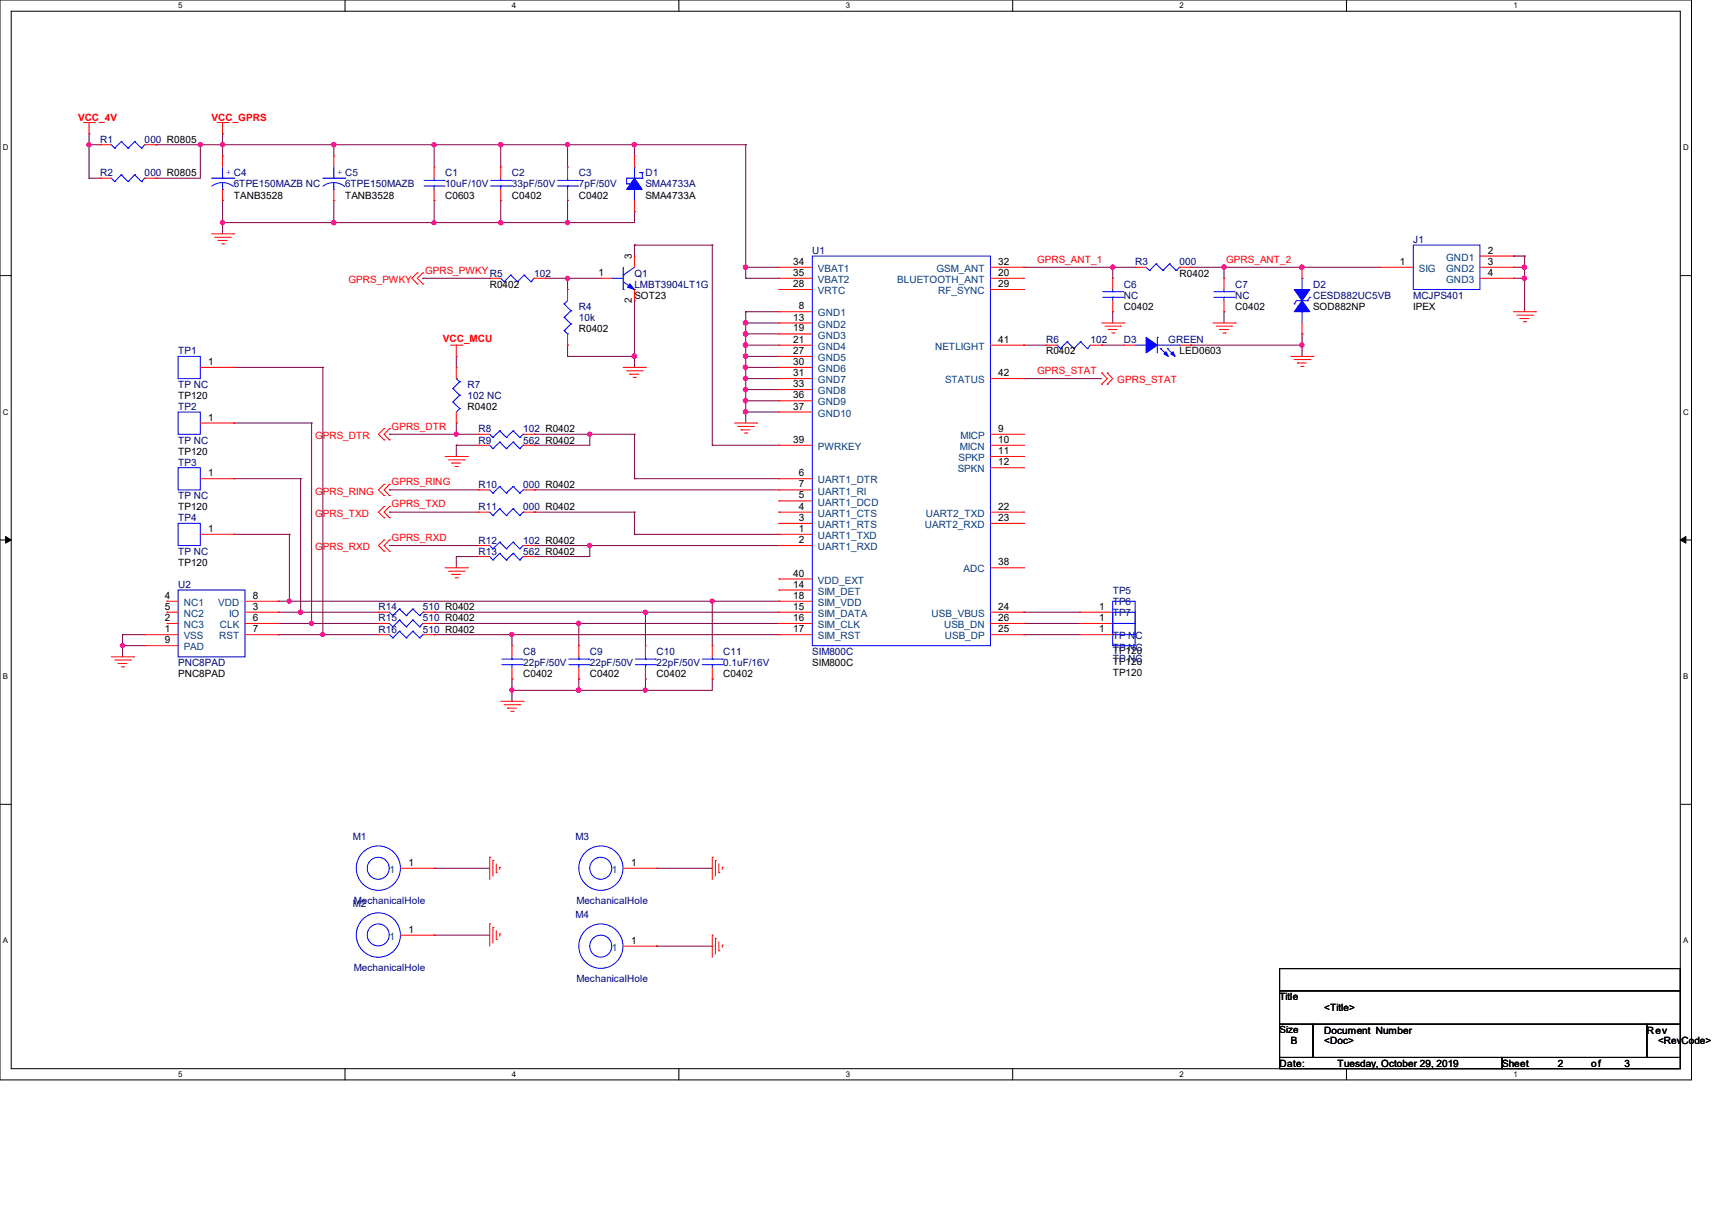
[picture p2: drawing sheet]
<svg xmlns="http://www.w3.org/2000/svg" width="297mm" height="210mm" viewBox="0 0 297 210" stroke-linecap="round" stroke-linejoin="round" font-family="sans-serif">
<defs><g id="words">
<g font-size="1.7" fill="#f00">
<text x="13.5" y="20.9">VCC_4V</text>
<text x="36.7" y="20.9">VCC_GPRS</text>
<text x="73.7" y="47.5">GPRS_PWKY</text>
<text x="179.9" y="45.5">GPRS_ANT_1</text>
<text x="212.7" y="45.5">GPRS_ANT_2</text>
<text x="60.5" y="49.1">GPRS_PWKY</text>
<text x="76.8" y="59.4">VCC_MCU</text>
<text x="179.9" y="64.9">GPRS_STAT</text>
<text x="193.8" y="66.5">GPRS_STAT</text>
<text x="54.7" y="76.2">GPRS_DTR</text>
<text x="67.9" y="74.5">GPRS_DTR</text>
<text x="54.7" y="89.7">GPRS_TXD</text>
<text x="54.7" y="85.8">GPRS_RING</text>
<text x="67.9" y="88">GPRS_TXD</text>
<text x="67.9" y="84.2">GPRS_RING</text>
<text x="54.7" y="95.5">GPRS_RXD</text>
<text x="67.9" y="93.8">GPRS_RXD</text>
</g>
<g font-size="1.7" fill="#000080">
<text x="17.4" y="24.8">R1</text>
<text x="25.1" y="24.8">000 R0805</text>
<text x="17.4" y="30.6">R2</text>
<text x="25.1" y="30.6">000 R0805</text>
<text x="40.6" y="32.5">6TPE150MAZB NC</text>
<text x="59.9" y="32.5">6TPE150MAZB</text>
<text x="77.2" y="30.6">C1</text>
<text x="77.2" y="32.5">10uF/10V</text>
<text x="88.8" y="30.6">C2</text>
<text x="88.8" y="32.5">33pF/50V</text>
<text x="100.4" y="30.6">C3</text>
<text x="100.4" y="32.5">7pF/50V</text>
<text x="112" y="30.6">D1</text>
<text x="112" y="32.5">SMA4733A</text>
<text x="85" y="48">R5</text>
<text x="92.7" y="48">102</text>
<text x="110.1" y="48">Q1</text>
<text x="140.9" y="44.1">U1</text>
<text x="196.9" y="46">R3</text>
<text x="204.6" y="46">000</text>
<text x="245.2" y="42.2">J1</text>
<text x="100.4" y="53.8">R4</text>
<text x="110.1" y="49.9">LMBT3904LT1G</text>
<text x="195" y="49.9">C6</text>
<text x="195" y="51.8">NC</text>
<text x="214.3" y="49.9">C7</text>
<text x="214.3" y="51.8">NC</text>
<text x="227.8" y="49.9">D2</text>
<text x="227.8" y="51.8">CESD882UC5VB</text>
<text x="245.2" y="51.8">MCJPS401</text>
<text x="100.4" y="55.7">10k</text>
<text x="181.5" y="59.5">R6</text>
<text x="189.2" y="59.5">102</text>
<text x="195" y="59.5">D3</text>
<text x="202.7" y="59.5">GREEN</text>
<text x="30.9" y="61.5">TP1</text>
<text x="30.9" y="71.1">TP2</text>
<text x="30.9" y="67.3">TP NC</text>
<text x="81.1" y="67.3">R7</text>
<text x="81.1" y="69.2">102 NC</text>
<text x="30.9" y="76.9">TP NC</text>
<text x="83" y="76.9">R9</text>
<text x="83" y="75">R8</text>
<text x="90.8" y="76.9">562 R0402</text>
<text x="90.8" y="75">102 R0402</text>
<text x="30.9" y="80.8">TP3</text>
<text x="30.9" y="86.6">TP NC</text>
<text x="83" y="84.6">R10</text>
<text x="83" y="88.5">R11</text>
<text x="90.8" y="84.6">000 R0402</text>
<text x="90.8" y="88.5">000 R0402</text>
<text x="30.9" y="90.4">TP4</text>
<text x="83" y="94.3">R12</text>
<text x="90.8" y="94.3">102 R0402</text>
<text x="30.9" y="96.2">TP NC</text>
<text x="83" y="96.2">R13</text>
<text x="90.8" y="96.2">562 R0402</text>
<text x="30.9" y="102">U2</text>
<text x="65.7" y="105.9">R14</text>
<text x="65.7" y="107.8">R15</text>
<text x="73.4" y="105.9">510 R0402</text>
<text x="73.4" y="107.8">510 R0402</text>
<text x="193" y="103">TP5</text>
<text x="193" y="104.9">TP6</text>
<text x="193" y="106.8">TP7</text>
<text x="65.7" y="109.7">R16</text>
<text x="73.4" y="109.7">510 R0402</text>
<text x="90.8" y="113.6">C8</text>
<text x="102.3" y="113.6">C9</text>
<text x="113.9" y="113.6">C10</text>
<text x="125.5" y="113.6">C11</text>
<text x="140.9" y="113.6">SIM800C</text>
<text x="193" y="110.9">TP NC</text>
<text x="193" y="112.8">TP NC</text>
<text x="30.9" y="115.5">PNC8PAD</text>
<text x="90.8" y="115.5">22pF/50V</text>
<text x="102.3" y="115.5">22pF/50V</text>
<text x="113.9" y="115.5">22pF/50V</text>
<text x="125.5" y="115.5">0.1uF/16V</text>
<text x="193" y="114.8">TP NC</text>
<text x="61.2" y="145.6">M1</text>
<text x="99.8" y="145.6">M3</text>
<text x="61.2" y="157.2">M2</text>
<text x="61.4" y="156.8">MechanicalHole</text>
<text x="99.8" y="159.1">M4</text>
<text x="100" y="156.8">MechanicalHole</text>
<text x="61.4" y="168.4">MechanicalHole</text>
<text x="100" y="170.3">MechanicalHole</text>
</g>
<g font-size="1.7">
<text x="40.6" y="34.5">TANB3528</text>
<text x="59.9" y="34.5">TANB3528</text>
<text x="77.2" y="34.5">C0603</text>
<text x="88.8" y="34.5">C0402</text>
<text x="100.4" y="34.5">C0402</text>
<text x="112" y="34.5">SMA4733A</text>
<text x="103.8" y="47.8">1</text>
<text x="109.6" y="45" transform="rotate(-90 109.6 45)">3</text>
<text x="137.6" y="45.9">34</text>
<text x="137.6" y="47.8">35</text>
<text x="173.2" y="45.9">32</text>
<text x="173.2" y="47.8">20</text>
<text x="204.6" y="48">R0402</text>
<text x="242.9" y="45.9">1</text>
<text x="258.1" y="44">2</text>
<text x="258.1" y="45.9">3</text>
<text x="258.1" y="47.8">4</text>
<text x="85" y="49.9">R0402</text>
<text x="109.6" y="52.5" transform="rotate(-90 109.6 52.5)">2</text>
<text x="110.1" y="51.8">SOT23</text>
<text x="137.6" y="49.8">28</text>
<text x="138.6" y="53.6">8</text>
<text x="173.2" y="49.8">29</text>
<text x="195" y="53.8">C0402</text>
<text x="214.3" y="53.8">C0402</text>
<text x="227.8" y="53.8">SOD882NP</text>
<text x="245.2" y="53.8">IPEX</text>
<text x="100.4" y="57.6">R0402</text>
<text x="137.6" y="55.6">13</text>
<text x="137.6" y="59.4">21</text>
<text x="137.6" y="57.5">19</text>
<text x="173.2" y="59.4">41</text>
<text x="36.1" y="63.3">1</text>
<text x="137.6" y="61.4">27</text>
<text x="137.6" y="63.3">30</text>
<text x="137.6" y="65.2">31</text>
<text x="173.2" y="65.2">42</text>
<text x="181.5" y="61.5">R0402</text>
<text x="204.6" y="61.5">LED0603</text>
<text x="30.9" y="69.2">TP120</text>
<text x="81.1" y="71.1">R0402</text>
<text x="137.6" y="67.1">33</text>
<text x="137.6" y="69.1">36</text>
<text x="137.6" y="71">37</text>
<text x="36.1" y="72.9">1</text>
<text x="137.6" y="76.8">39</text>
<text x="173.2" y="74.9">9</text>
<text x="173.2" y="76.8">10</text>
<text x="30.9" y="78.8">TP120</text>
<text x="36.1" y="82.6">1</text>
<text x="138.6" y="82.6">6</text>
<text x="173.2" y="78.7">11</text>
<text x="173.2" y="80.7">12</text>
<text x="30.9" y="88.5">TP120</text>
<text x="138.6" y="84.5">7</text>
<text x="138.6" y="86.4">5</text>
<text x="138.6" y="88.4">4</text>
<text x="173.2" y="88.4">22</text>
<text x="36.1" y="92.2">1</text>
<text x="138.6" y="92.2">1</text>
<text x="138.6" y="90.3">3</text>
<text x="138.6" y="94.2">2</text>
<text x="173.2" y="90.3">23</text>
<text x="30.9" y="98.1">TP120</text>
<text x="137.6" y="100">40</text>
<text x="137.6" y="101.9">14</text>
<text x="173.2" y="98">38</text>
<text x="28.6" y="107.7">2</text>
<text x="28.6" y="103.8">4</text>
<text x="28.6" y="105.7">5</text>
<text x="43.9" y="105.7">3</text>
<text x="43.9" y="107.7">6</text>
<text x="43.9" y="103.8">8</text>
<text x="137.6" y="103.8">18</text>
<text x="137.6" y="105.7">15</text>
<text x="137.6" y="107.7">16</text>
<text x="173.2" y="105.7">24</text>
<text x="173.2" y="107.7">26</text>
<text x="190.7" y="105.7">1</text>
<text x="190.7" y="107.7">1</text>
<text x="28.6" y="109.6">1</text>
<text x="28.6" y="111.5">9</text>
<text x="43.9" y="109.6">7</text>
<text x="137.6" y="109.6">17</text>
<text x="173.2" y="109.6">25</text>
<text x="190.7" y="109.6">1</text>
<text x="193" y="113.4">TP120</text>
<text x="30.9" y="117.4">PNC8PAD</text>
<text x="90.8" y="117.4">C0402</text>
<text x="102.3" y="117.4">C0402</text>
<text x="113.9" y="117.4">C0402</text>
<text x="125.5" y="117.4">C0402</text>
<text x="140.9" y="115.5">SIM800C</text>
<text x="193" y="115.3">TP120</text>
<text x="193" y="117.3">TP120</text>
<text x="70.9" y="150.2">1</text>
<text x="109.5" y="150.2">1</text>
<text x="70.9" y="161.8">1</text>
<text x="109.5" y="163.7">1</text>
<text x="222" y="173.4">Title</text>
<text x="222" y="179.2">Size</text>
<text x="229.7" y="175.3">&lt;Title&gt;</text>
<text x="229.7" y="179.2">Document Number</text>
<text x="285.7" y="179.2">Rev</text>
<text x="222" y="185">Date:</text>
<text x="223.9" y="181.1">B</text>
<text x="229.7" y="181.1">&lt;Doc&gt;</text>
<text x="232.1" y="185">Tuesday, October 29, 2019</text>
<text x="260.6" y="185">Sheet</text>
<text x="270.2" y="185">2</text>
<text x="276.1" y="185">of</text>
<text x="281.8" y="185">3</text>
<text x="287.7" y="181.1">&lt;RevCode&gt;</text>
</g>
<g font-size="1.7" fill="#004080">
<text x="141.9" y="47.2">VBAT1</text>
<text x="162.5" y="47.2">GSM_ANT</text>
<text x="246.2" y="47.2">SIG</text>
<text x="250.9" y="45.2">GND1</text>
<text x="250.9" y="47.2">GND2</text>
<text x="141.9" y="49.1">VBAT2</text>
<text x="141.9" y="51">VRTC</text>
<text x="155.7" y="49.1">BLUETOOTH_ANT</text>
<text x="162.8" y="51">RF_SYNC</text>
<text x="250.9" y="49.1">GND3</text>
<text x="141.9" y="54.9">GND1</text>
<text x="141.9" y="56.8">GND2</text>
<text x="141.9" y="58.7">GND3</text>
<text x="141.9" y="60.7">GND4</text>
<text x="141.9" y="62.6">GND5</text>
<text x="141.9" y="64.5">GND6</text>
<text x="162.2" y="60.7">NETLIGHT</text>
<text x="141.9" y="66.5">GND7</text>
<text x="141.9" y="68.4">GND8</text>
<text x="141.9" y="70.3">GND9</text>
<text x="164" y="66.5">STATUS</text>
<text x="141.9" y="72.3">GND10</text>
<text x="166.6" y="76.1">MICP</text>
<text x="141.9" y="78">PWRKEY</text>
<text x="141.9" y="83.8">UART1_DTR</text>
<text x="166.2" y="81.9">SPKN</text>
<text x="166.3" y="80">SPKP</text>
<text x="166.5" y="78">MICN</text>
<text x="141.9" y="85.8">UART1_RI</text>
<text x="141.9" y="87.7">UART1_DCD</text>
<text x="141.9" y="89.6">UART1_CTS</text>
<text x="160.6" y="89.6">UART2_TXD</text>
<text x="141.9" y="93.5">UART1_TXD</text>
<text x="141.9" y="91.6">UART1_RTS</text>
<text x="141.9" y="95.4">UART1_RXD</text>
<text x="160.4" y="91.6">UART2_RXD</text>
<text x="141.9" y="101.2">VDD_EXT</text>
<text x="167.2" y="99.3">ADC</text>
<text x="31.9" y="105.1">NC1</text>
<text x="31.9" y="107">NC2</text>
<text x="37.8" y="105.1">VDD</text>
<text x="39.8" y="107">IO</text>
<text x="141.9" y="103.1">SIM_DET</text>
<text x="141.9" y="105.1">SIM_VDD</text>
<text x="141.9" y="107">SIM_DATA</text>
<text x="161.6" y="107">USB_VBUS</text>
<text x="31.9" y="110.9">VSS</text>
<text x="31.9" y="108.9">NC3</text>
<text x="31.9" y="112.8">PAD</text>
<text x="38" y="110.9">RST</text>
<text x="38.1" y="108.9">CLK</text>
<text x="141.9" y="108.9">SIM_CLK</text>
<text x="141.9" y="110.9">SIM_RST</text>
<text x="163.8" y="108.9">USB_DN</text>
<text x="163.9" y="110.9">USB_DP</text>
<text x="67.6" y="151.4">1</text>
<text x="106.2" y="151.4">1</text>
<text x="67.6" y="163">1</text>
<text x="106.2" y="164.9">1</text>
</g>
<g font-size="1.6" fill="#00f">
<text x="39.2" y="30.4">+ C4</text>
<text x="58.5" y="30.4">+ C5</text>
</g>
<g font-size="1.4">
<text x="30.9" y="1.4">5</text>
<text x="88.8" y="1.4">4</text>
<text x="146.7" y="1.4">3</text>
<text x="204.6" y="1.4">2</text>
<text x="262.6" y="1.4">1</text>
<text x=".5" y="26.1">D</text>
<text x="292" y="26.1">D</text>
<text x=".5" y="71.9">C</text>
<text x="292" y="71.9">C</text>
<text x=".5" y="117.8">B</text>
<text x="292" y="117.8">B</text>
<text x=".5" y="163.6">A</text>
<text x="292" y="163.6">A</text>
<text x="30.9" y="186.8">5</text>
<text x="88.8" y="186.8">4</text>
<text x="146.7" y="186.8">3</text>
<text x="204.6" y="186.8">2</text>
<text x="262.6" y="186.8">1</text>
</g>
</g></defs>
<path d="M0 0h293.5v187.3h-293.5zM1.9 1.9h289.6v183.4h-289.6z" fill="none" stroke="#000" stroke-width=".17"/>
<g fill="#fff">
<path d="M30.9 .2h.8v1.5h-.8z"/>
<path d="M30.9 185.5h.8v1.6h-.8z"/>
</g>
<path d="M59.9 0v1.9M59.9 185.3v2" fill="none" stroke="#000" stroke-width=".17"/>
<g fill="#fff">
<path d="M88.8 .2h.8v1.5h-.8z"/>
<path d="M88.8 185.5h.8v1.6h-.8z"/>
</g>
<path d="M117.8 0v1.9M117.8 185.3v2" fill="none" stroke="#000" stroke-width=".17"/>
<g fill="#fff">
<path d="M146.7 .2h.8v1.5h-.8z"/>
<path d="M146.7 185.5h.8v1.6h-.8z"/>
</g>
<path d="M175.7 0v1.9M175.7 185.3v2" fill="none" stroke="#000" stroke-width=".17"/>
<g fill="#fff">
<path d="M204.6 .2h.8v1.5h-.8z"/>
<path d="M204.6 185.5h.8v1.6h-.8z"/>
</g>
<path d="M233.6 0v1.9M233.6 185.3v2" fill="none" stroke="#000" stroke-width=".17"/>
<g fill="#fff">
<path d="M262.6 .2h.7v1.5h-.7z"/>
<path d="M262.6 185.5h.7v1.6h-.7z"/>
<path d="M.5 24.8h1v1.6h-1z"/>
<path d="M292 24.8h1v1.6h-1z"/>
<path d="M.5 70.7h1v1.5h-1z"/>
<path d="M292 70.7h1v1.5h-1z"/>
</g>
<path d="M0 47.8h1.9M291.5 47.8h2" fill="none" stroke="#000" stroke-width=".17"/>
<g fill="#fff">
<path d="M.5 116.5h.9v1.6h-.9z"/>
<path d="M292 116.5h.9v1.6h-.9z"/>
</g>
<path d="M0 93.6h1.9M291.5 93.6h2" fill="none" stroke="#000" stroke-width=".17"/>
<path d="M1 93l.9 .6-.9 .6zM291.5 93.6l1-.6v1.2z" fill="#000" stroke="#000" stroke-width=".17"/>
<g fill="#fff">
<path d="M.5 162.4h.9v1.5h-.9z"/>
<path d="M292 162.4h.9v1.5h-.9z"/>
</g>
<path d="M0 139.5h1.9M291.5 139.5h2M222 168h69.5v3.8h-69.5zM222 171.8h69.5v5.8h-69.5zM222 177.6h5.8v5.8h-5.8zM227.8 177.6h57.9v5.8h-57.9zM285.7 177.6h5.8v5.8h-5.8zM222 183.4h38.6v1.9h-38.6zM260.6 183.4h30.9v1.9h-30.9z" fill="none" stroke="#000" stroke-width=".17"/>
<g fill="none" stroke="#800040" stroke-width=".17">
<path d="M15.5 30.9h.1M15.5 23.2h.1M15.5 25.1h.1M15.5 25.1h1.9M15.5 30.9h1.9M15.5 23.2v7.7M27.1 30.9h.1M27.1 25.1h.1M27.1 25.1h102.3M34.8 25.1h.1M34.8 25.1v5.8h-7.7M38.6 38.6h.1"/>
<path d="M38.6 25.1h.1M38.6 34.8h.1M38.6 23.2h.1M38.6 23.2v3.9M38.6 34.8v5.8M57.9 34.8h.1M57.9 38.6h.1M57.9 25.1h.1M57.9 25.1v2M57.9 34.8v3.8M75.3 34.8h.1M75.3 25.1h.1"/>
<path d="M75.3 38.6h.1M75.3 25.1v3.9M75.3 34.8v3.8M86.9 25.1h.1M86.9 34.8h.1M86.9 38.6h.1M86.9 25.1v3.9M86.9 34.8v3.8M98.5 25.1h.1M98.5 34.8h.1M98.5 38.6h.1M98.5 25.1v3.9"/>
<path d="M98.5 34.8v3.8M110.1 36.7h.1M110.1 25.1h.1M110.1 36.7v1.9h-71.5M110.1 25.1v2M129.4 25.1h.1M129.4 25.1v23.2M73.4 48.3h.1M73.4 48.3h11.6M94.6 48.3h.1M94.6 48.3h9.7M98.5 59.9h.1"/>
<path d="M98.5 48.3h.1M98.5 48.3v1.9M98.5 59.9v1.9M110.1 42.5h.1M110.1 52.2h.1M110.1 42.5v1.9M110.1 52.2v11.5M110.1 42.5h13.5M123.6 42.5h.1M123.6 42.5v34.7M129.4 46.4h.1M129.4 48.3h.1"/>
<path d="M129.4 54.1h.1M129.4 56h.1M129.4 57.9h.1M129.4 59.9h.1M129.4 46.4h5.7M129.4 54.1v19.3M129.4 59.9h5.7M129.4 48.3h5.7M129.4 54.1h5.7M129.4 56h5.7M129.4 57.9h5.7M177.6 46.4h.1"/>
<path d="M177.6 59.9h.1M177.6 46.4h19.3M177.6 59.9h3.9M191.1 59.9h.1M191.1 59.9h3.9M193 46.4h.1M193 54.1h.1M193 46.4v1.9M193 54.1v1.9M206.6 59.9h.1M206.6 46.4h.1M206.6 46.4h32.8"/>
<path d="M206.6 59.9h19.3M212.3 46.4h.1M212.3 54.1h.1M212.3 46.4v1.9M212.3 54.1v1.9M225.9 59.9h.1M225.9 46.4h.1M225.9 57.9h.1M225.9 57.9v3.9M262.6 44.4h.1M262.6 48.3h.1M262.6 46.4h.1"/>
<path d="M262.6 46.4h1.9M262.6 48.3h1.9M262.6 44.4h1.9M264.5 44.4h.1M264.5 48.3h.1M264.5 46.4h.1M264.5 44.4v9.7M40.6 73.4h.1M40.6 63.7h.1M40.6 73.4h13.5M40.6 63.7h15.4M54.1 73.4h.1"/>
<path d="M54.1 73.4v34.7M56 63.7h.1M56 63.7v46.4M67.6 75.3h.1M67.6 75.3h15.4M79.2 75.3h.1M79.2 61.8h.1M79.2 77.2h.1M79.2 73.4h.1M79.2 61.8v1.9M79.2 73.4v1.9M79.2 77.2v2"/>
<path d="M79.2 77.2h3.8M92.7 77.2h.1M92.7 75.3h.1M92.7 75.3h17.4M98.5 61.8h.1M98.5 61.8h11.6M102.3 75.3h.1M102.3 75.3v1.9h-9.6M110.1 75.3h.1M110.1 61.8h.1M110.1 75.3v7.7M123.6 77.2h.1"/>
<path d="M123.6 77.2h11.5M129.4 63.7h.1M129.4 69.5h.1M129.4 61.8h.1M129.4 65.7h.1M129.4 67.6h.1M129.4 71.5h.1M129.4 63.7h5.7M129.4 65.7h5.7M129.4 61.8h5.7M129.4 67.6h5.7M129.4 69.5h5.7"/>
<path d="M129.4 71.5h5.7M177.6 65.7h.1M177.6 65.7h13.5M40.6 92.7h.1M40.6 83h.1M40.6 92.7h9.6M40.6 83h11.6M50.2 92.7h.1M50.2 92.7v11.6M52.2 83h.1M52.2 83v23.2M67.6 94.6h.1"/>
<path d="M67.6 88.8h.1M67.6 85h.1M67.6 94.6h15.4M67.6 88.8h15.4M67.6 85h15.4M79.2 96.5h.1M79.2 96.5h3.8M79.2 96.5v2M92.7 85h.1M92.7 96.5h.1M92.7 94.6h.1M92.7 88.8h.1"/>
<path d="M92.7 94.6h42.4M92.7 88.8h17.4M92.7 85h42.4M102.3 94.6h.1M102.3 94.6v1.9h-9.6M110.1 88.8h.1M110.1 83h.1M110.1 92.7h.1M110.1 92.7h25M110.1 83h25M110.1 88.8v3.9M21.3 110.1h.1"/>
<path d="M21.3 112h.1M21.3 110.1h3.8M21.3 110.1v3.8M21.3 112h3.8M48.3 104.3h.1M48.3 106.2h.1M48.3 108.1h.1M48.3 110.1h.1M48.3 104.3h86.8M48.3 106.2h17.4M48.3 108.1h17.4M48.3 110.1h17.4"/>
<path d="M50.2 104.3h.1M52.2 106.2h.1M54.1 108.1h.1M56 110.1h.1M75.3 106.2h.1M75.3 108.1h.1M75.3 110.1h.1M75.3 106.2h59.8M75.3 108.1h59.8M75.3 110.1h59.8M88.8 110.1h.1M88.8 117.8h.1"/>
<path d="M88.8 119.7h.1M88.8 110.1v1.9M88.8 117.8v3.8M100.4 108.1h.1M100.4 117.8h.1M100.4 119.7h.1M100.4 108.1v3.9M100.4 117.8v1.9M112 106.2h.1M112 117.8h.1M112 119.7h.1M112 106.2v5.8"/>
<path d="M112 117.8v1.9M123.6 104.3h.1M123.6 117.8h.1M123.6 104.3v7.7M123.6 117.8v1.9h-34.8M177.6 106.2h.1M177.6 108.1h.1M177.6 110.1h.1M177.6 106.2h9.7M177.6 108.1h9.7M177.6 110.1h9.7M75.3 150.6h.1"/>
<path d="M75.3 150.6h9.7M113.9 150.6h.1M113.9 150.6h9.7M75.3 162.2h.1M75.3 162.2h9.7M113.9 164.1h.1M113.9 164.1h9.7"/>
</g>
<g fill="#f0f" stroke="#f0f" stroke-width=".17">
<circle cx="38.6" cy="38.6" r=".38"/>
<circle cx="34.7" cy="25.1" r=".36"/>
<circle cx="38.6" cy="25.1" r=".38"/>
<circle cx="50.2" cy="104.2" r=".36"/>
<circle cx="52.1" cy="106.2" r=".38"/>
<circle cx="54" cy="108.1" r=".36"/>
<circle cx="56" cy="110" r=".36"/>
<circle cx="193" cy="46.3" r=".38"/>
<circle cx="110" cy="25.1" r=".38"/>
<circle cx="100.4" cy="108.1" r=".38"/>
<circle cx="88.8" cy="110" r=".36"/>
<circle cx="21.2" cy="112" r=".36"/>
<circle cx="123.5" cy="104.2" r=".36"/>
<circle cx="88.8" cy="119.7" r=".36"/>
<circle cx="100.4" cy="119.7" r=".38"/>
<circle cx="112" cy="119.7" r=".36"/>
<circle cx="112" cy="106.2" r=".36"/>
<circle cx="102.3" cy="94.6" r=".36"/>
<circle cx="15.4" cy="25.1" r=".36"/>
<circle cx="129.3" cy="65.6" r=".38"/>
<circle cx="102.3" cy="75.3" r=".36"/>
<circle cx="75.3" cy="38.6" r=".36"/>
<circle cx="57.9" cy="38.6" r=".38"/>
<circle cx="110" cy="61.8" r=".38"/>
<circle cx="79.1" cy="75.3" r=".36"/>
<circle cx="75.3" cy="25.1" r=".36"/>
<circle cx="57.9" cy="25.1" r=".38"/>
<circle cx="86.9" cy="25.1" r=".38"/>
<circle cx="98.4" cy="25.1" r=".36"/>
<circle cx="129.3" cy="46.3" r=".38"/>
<circle cx="86.9" cy="38.6" r=".38"/>
<circle cx="98.4" cy="38.6" r=".36"/>
<circle cx="129.3" cy="57.9" r=".38"/>
<circle cx="129.3" cy="56" r=".38"/>
<circle cx="129.3" cy="67.6" r=".38"/>
<circle cx="129.3" cy="59.8" r=".38"/>
<circle cx="225.8" cy="59.8" r=".38"/>
<circle cx="129.3" cy="63.7" r=".38"/>
<circle cx="129.3" cy="61.8" r=".38"/>
<circle cx="129.3" cy="69.5" r=".38"/>
<circle cx="129.3" cy="71.4" r=".38"/>
<circle cx="98.4" cy="48.3" r=".36"/>
<circle cx="225.8" cy="46.3" r=".38"/>
<circle cx="212.3" cy="46.3" r=".38"/>
<circle cx="264.5" cy="48.3" r=".38"/>
<circle cx="264.5" cy="46.3" r=".38"/>
</g>
<g fill="none" stroke="#f00" stroke-width=".17">
<path d="M14.5 21.3h1.9M15.5 23.2h.1M15.5 21.3v1.9M16.4 21.3h.1M17.4 25.1h.1M17.4 30.9h.1M17.4 25.1h1.9M17.4 30.9h1.9M25.1 25.1h2M25.1 30.9h2M27.1 25.1h.1M27.1 30.9h.1"/>
<path d="M37.7 21.3h1.9M38.6 23.2h.1M38.6 27.1h.1M38.6 34.8h.1M38.6 21.3v1.9M38.6 27.1v1.9M38.6 32.9v1.9M39.6 21.3h.1M57.9 27.1h.1M57.9 34.8h.1M57.9 27.1v1.9M57.9 32.9v1.9"/>
<path d="M75.3 29h.1M75.3 34.8h.1M75.3 29v1.9M75.3 32.9v1.9M86.9 29h.1M86.9 34.8h.1M86.9 29v1.9M86.9 32.9v1.9M98.5 29h.1M98.5 34.8h.1M98.5 29v1.9M98.5 32.9v1.9"/>
<path d="M110.1 36.7h.1M110.1 27.1h.1M110.1 27.1v1.9M110.1 34.8v1.9M36.7 40.6h3.9M37.3 41.1h2.7M37.8 41.7h.1M37.8 41.7h1.6M38.4 42.3h.4M38.8 42.3h.1M40 41.1h.1M40.6 40.6h.1"/>
<path d="M72.4 47.3h.1M72.4 49.2h.1M72.4 47.3l-.9 1 .9 .9M73.4 47.3h.1M73.4 49.2h.1M73.4 47.3l-1 1 1 .9M78.2 59.9h1.9M79.2 59.9v1.9M80.1 59.9h.1M85 48.3h.1M85 48.3h1.9M92.7 48.3h1.9"/>
<path d="M94.6 48.3h.1M98.5 50.2h.1M98.5 59.9h.1M98.5 50.2v2M98.5 57.9v2M104.3 48.3h.1M104.3 48.3h1.9M110.1 52.2h.1M110.1 44.4h.1M110.1 44.4v2M110.1 50.2v2M135.1 46.4h.1"/>
<path d="M135.1 48.3h.1M135.1 50.2h.1M135.1 54.1h.1M135.1 56h.1M135.1 59.9h.1M135.1 57.9h.1M135.1 59.9h5.8M135.1 54.1h5.8M135.1 56h5.8M135.1 48.3h5.8M135.1 46.4h5.8M135.1 50.2h5.8"/>
<path d="M135.1 57.9h5.8M171.8 59.9h5.8M171.8 48.3h5.8M171.8 46.4h5.8M171.8 50.2h5.8M177.6 46.4h.1M177.6 59.9h.1M177.6 48.3h.1M177.6 50.2h.1M181.5 59.9h.1M181.5 59.9h1.9M189.2 59.9h1.9"/>
<path d="M191.1 59.9h.1M191.1 56h3.9M191.7 56.6h2.7M192.3 57.1h.1M192.3 57.1h1.5M192.9 57.7h.4M193 48.3h.1M193 54.1h.1M193 48.3v1.9M193 52.2v1.9M193.3 57.7h.1M194.4 56.6h.1"/>
<path d="M195 56h.1M195 59.9h.1M195 59.9h1.9M196.9 46.4h.1M196.9 46.4h1.9M204.6 59.9h2M204.6 46.4h2M206.6 46.4h.1M206.6 59.9h.1M210.4 56h3.9M211 56.6h2.7M211.6 57.1h.1"/>
<path d="M211.6 57.1h1.5M212.2 57.7h.4M212.3 48.3h.1M212.3 54.1h.1M212.3 48.3v1.9M212.3 52.2v1.9M212.6 57.7h.1M213.7 56.6h.1M214.3 56h.1M225.9 57.9h.1M225.9 46.4h.1M225.9 46.4v1.9"/>
<path d="M225.9 56v1.9M239.4 46.4h.1M239.4 46.4h5.8M256.8 48.3h5.8M256.8 46.4h5.8M256.8 44.4h5.8M262.6 44.4h.1M262.6 46.4h.1M262.6 48.3h.1M262.6 54.1h3.8M263.1 54.7h2.8M263.7 55.2h.1"/>
<path d="M263.7 55.2h1.6M264.3 55.8h.4M264.7 55.8h.1M265.9 54.7h.1M266.4 54.1h.1M34.8 73.4h5.8M34.8 63.7h5.8M40.6 73.4h.1M40.6 63.7h.1M66.6 74.3h.1M66.6 76.3h.1M66.6 74.3l-.9 1 .9 1"/>
<path d="M67.6 74.3h.1M67.6 76.3h.1M67.6 74.3l-1 1 1 1M77.2 79.2h3.9M77.8 79.8h2.7M79.2 61.8h.1M79.2 73.4h.1M79.2 63.7h.1M79.2 63.7v2M79.2 71.5v1.9M80.5 79.8h.1M81.1 79.2h.1"/>
<path d="M83 77.2h.1M83 75.3h.1M83 77.2h2M83 75.3h2M90.8 77.2h1.9M90.8 75.3h1.9M92.7 77.2h.1M92.7 75.3h.1M108.1 63.7h3.9M108.7 64.3h2.7M109.3 64.9h.1M109.3 64.9h1.5"/>
<path d="M109.9 65.4h.3M110.2 65.4h.1M111.4 64.3h.1M112 63.7h.1M127.4 73.4h3.9M128 74h2.7M128.6 74.5h.1M128.6 74.5h1.5M129.2 75.1h.3M129.5 75.1h.1M130.7 74h.1M131.3 73.4h.1"/>
<path d="M135.1 61.8h.1M135.1 63.7h.1M135.1 65.7h.1M135.1 67.6h.1M135.1 69.5h.1M135.1 71.5h.1M135.1 77.2h.1M135.1 61.8h5.8M135.1 63.7h5.8M135.1 77.2h5.8M135.1 65.7h5.8M135.1 67.6h5.8"/>
<path d="M135.1 69.5h5.8M135.1 71.5h5.8M171.8 79.2h5.8M171.8 77.2h5.8M171.8 65.7h5.8M171.8 75.3h5.8M177.6 75.3h.1M177.6 77.2h.1M177.6 79.2h.1M177.6 65.7h.1M191.1 64.7h.1M191.1 66.6h.1"/>
<path d="M191.1 64.7l1 1-1 .9M192.1 64.7h.1M192.1 66.6h.1M192.1 64.7l.9 1-.9 .9M223.9 61.8h3.9M224.5 62.4h2.7M225.1 62.9h.1M225.1 62.9h1.6M225.7 63.5h.4M226.1 63.5h.1M227.2 62.4h.1M227.8 61.8h.1"/>
<path d="M34.8 83h5.8M34.8 92.7h5.8M40.6 83h.1M40.6 92.7h.1M66.6 93.6h.1M66.6 95.6h.1M66.6 87.8h.1M66.6 89.8h.1M66.6 84h.1M66.6 85.9h.1M66.6 93.6l-.9 1 .9 1M66.6 87.8l-.9 1 .9 1"/>
<path d="M66.6 84l-.9 1 .9 .9M67.6 93.6h.1M67.6 95.6h.1M67.6 87.8h.1M67.6 89.8h.1M67.6 84h.1M67.6 85.9h.1M67.6 93.6l-1 1 1 1M67.6 87.8l-1 1 1 1M67.6 84l-1 1 1 .9M77.2 98.5h3.9M77.8 99.1h2.7"/>
<path d="M78.4 99.6h.1M78.4 80.3h.1M78.4 99.6h1.5M78.4 80.3h1.5M79 80.9h.4M79.4 80.9h.1M80.5 99.1h.1M81.1 98.5h.1M83 85h.1M83 88.8h.1M83 94.6h.1M83 96.5h.1"/>
<path d="M83 85h2M83 88.8h2M83 94.6h2M83 96.5h2M90.8 85h1.9M90.8 88.8h1.9M90.8 94.6h1.9M90.8 96.5h1.9M92.7 85h.1M92.7 88.8h.1M92.7 94.6h.1M92.7 96.5h.1"/>
<path d="M135.1 83h.1M135.1 85h.1M135.1 86.9h.1M135.1 92.7h.1M135.1 88.8h.1M135.1 90.8h.1M135.1 94.6h.1M135.1 83h5.8M135.1 85h5.8M135.1 86.9h5.8M135.1 92.7h5.8M135.1 88.8h5.8"/>
<path d="M135.1 90.8h5.8M135.1 94.6h5.8M171.8 98.5h5.8M171.8 88.8h5.8M171.8 90.8h5.8M171.8 81.1h5.8M177.6 81.1h.1M177.6 88.8h.1M177.6 90.8h.1M177.6 98.5h.1M19.3 113.9h3.9M19.9 114.5h2.7"/>
<path d="M20.5 115.1h.1M20.5 115.1h1.5M21 115.7h.5M21.5 115.7h.1M22.6 114.5h.1M23.2 113.9h.1M25.1 110.1h.1M25.1 112h.1M25.1 110.1h5.8M25.1 112h5.8M29 108.1h.1M29 104.3h.1"/>
<path d="M29 106.2h.1M29 106.2h1.9M29 108.1h1.9M29 104.3h1.9M42.5 106.2h5.8M42.5 108.1h5.8M42.5 104.3h5.8M42.5 110.1h5.8M48.3 106.2h.1M48.3 108.1h.1M48.3 110.1h.1M48.3 104.3h.1"/>
<path d="M65.7 106.2h.1M65.7 108.1h.1M65.7 110.1h.1M65.7 106.2h1.9M65.7 108.1h1.9M65.7 110.1h1.9M73.4 106.2h1.9M73.4 108.1h1.9M73.4 110.1h1.9M75.3 106.2h.1M75.3 108.1h.1M75.3 110.1h.1"/>
<path d="M79 100.2h.4M79.4 100.2h.1M88.8 112h.1M88.8 117.8h.1M88.8 112v1.9M88.8 115.8v2M100.4 112h.1M100.4 117.8h.1M100.4 112v1.9M100.4 115.8v2M112 112h.1M112 117.8h.1"/>
<path d="M112 112v1.9M112 115.8v2M123.6 112h.1M123.6 117.8h.1M123.6 112v1.9M123.6 115.8v2M135.1 100.4h.1M135.1 102.3h.1M135.1 104.3h.1M135.1 106.2h.1M135.1 108.1h.1M135.1 110.1h.1"/>
<path d="M135.1 106.2h5.8M135.1 108.1h5.8M135.1 100.4h5.8M135.1 102.3h5.8M135.1 104.3h5.8M135.1 110.1h5.8M171.8 106.2h5.8M171.8 108.1h5.8M171.8 110.1h5.8M177.6 106.2h.1M177.6 108.1h.1M177.6 110.1h.1"/>
<path d="M187.3 106.2h.1M187.3 108.1h.1M187.3 110.1h.1M187.3 106.2h5.7M187.3 108.1h5.7M187.3 110.1h5.7M86.9 121.6h3.9M87.5 122.2h2.7M88.1 122.8h.1M88.1 122.8h1.5M88.6 123.4h.4M89 123.4h.1"/>
<path d="M90.2 122.2h.1M90.8 121.6h.1M69.5 150.6h5.8M75.3 150.6h.1M85 148.7h.1M85 148.7v3.8M85.5 149.2h.1M85.5 149.2v2.7M86.1 151.3h.1M86.1 149.8v1.5M86.7 150.4h.1M86.7 150.4v.4"/>
<path d="M108.1 150.6h5.8M113.9 150.6h.1M123.6 148.7h.1M123.6 148.7v3.8M124.1 149.2h.1M124.1 149.2v2.7M124.7 151.3h.1M124.7 149.8v1.5M125.3 150.4h.1M125.3 150.4v.4M69.5 162.2h5.8M75.3 162.2h.1"/>
<path d="M85 160.2h.1M85 160.2v3.9M85.5 160.8h.1M85.5 160.8v2.7M86.1 162.9h.1M86.1 161.4v1.5M86.7 162h.1M86.7 162v.3M108.1 164.1h5.8M113.9 164.1h.1M123.6 162.2h.1M123.6 162.2v3.8"/>
<path d="M124.1 162.7h.1M124.1 162.7v2.7M124.7 164.9h.1M124.7 163.3v1.6M125.3 163.9h.1M125.3 163.9v.4"/>
</g>
<g fill="none" stroke="#00f" stroke-width=".17">
<path d="M19.3 25.1l.6 .6M19.3 30.9l.6 .6M19.9 25.7h.1M19.9 31.5h.1M21 24.6h.1M21 30.3h.1M21 24.6l-1.1 1.1M21 24.6l1.2 1.1M21 30.3l-1.1 1.2M21 30.3l1.2 1.2M22.2 25.7h.1M22.2 31.5h.1"/>
<path d="M23.4 24.6h.1M23.4 30.3h.1M23.4 24.6l-1.2 1.1M23.4 24.6l1.2 1.1M23.4 30.3l-1.2 1.2M23.4 30.3l1.2 1.2M24.6 25.7h.1M24.6 31.5h.1M25.1 25.1h.1M25.1 30.9h.1M25.1 25.1l-.5 .6M25.1 30.9l-.5 .6"/>
<path d="M36.7 30.9h3.9M38.6 32.9h.1M38.6 30.9h.1M38.6 31.7l1.2 .2 .7 .4M38.6 31.7l-.8 .1-1.1 .5M38.6 29v1.9M38.6 31.7v1.2M40.6 30.9h.1M56 30.9h3.9M57.9 32.9h.1M57.9 30.9h.1M57.9 31.7l1.2 .2 .7 .4"/>
<path d="M57.9 31.7l-.8 .1-1.1 .5M57.9 29v1.9M57.9 31.7v1.2M59.9 30.9h.1M73.6 32.3h3.4M73.6 31.3h3.4M75.3 31.3h.1M75.3 32.3h.1M75.3 30.9v.4M75.3 32.3v.6M77 32.3h.1M77 31.3h.1"/>
<path d="M85.1 32.3h3.5M85.1 31.3h3.5M86.9 31.3h.1M86.9 32.3h.1M86.9 30.9v.4M86.9 32.3v.6M88.6 32.3h.1M88.6 31.3h.1M96.7 32.3h3.5M96.7 31.3h3.5M98.5 31.3h.1M98.5 32.3h.1"/>
<path d="M98.5 30.9v.4M98.5 32.3v.6M100.2 32.3h.1M100.2 31.3h.1M108.7 31.9h.1M108.7 31.9h.4M109.1 31.9h.1M110.1 32.9h.1M110.1 29h.1M110.1 29v1.9M110.1 32.9v1.9M111 29.9h.1"/>
<path d="M111 29.9h.4M111.4 30.9h.1M111.4 29.9h.1M111.4 30.9h-2.7v1M111.4 29.9v1M86.9 48.3l.6 .6M87.5 48.9h.1M88.6 47.7h.1M88.6 47.7l-1.1 1.2M88.6 47.7l1.2 1.2M89.8 48.9h.1M90.9 47.7h.1"/>
<path d="M90.9 47.7l-1.1 1.2M90.9 47.7l1.2 1.2M92.1 48.9h.1M92.7 48.3h.1M92.7 48.3l-.6 .6M97.9 52.7h.1M97.9 55h.1M97.9 57.4h.1M97.9 52.7l1.2 1.2M97.9 55l1.2 1.2M97.9 57.4l.6 .5M98.5 57.9h.1"/>
<path d="M98.5 52.2l-.6 .5M99.1 53.9h.1M99.1 56.2h.1M99.1 53.9l-1.2 1.1M99.1 56.2l-1.2 1.2M106.2 48.3h.1M106.2 48.3h1.9M108.1 50.2h.1M108.1 47.7h.1M108.1 46.4v3.8M108.1 48.9l2 1.3M110.1 50.2h.1"/>
<path d="M110.1 46.4l-2 1.3M140.9 44.4h30.9v67.6h-30.9zM183.4 59.9h.1M183.4 59.9l.6 .6M185.1 59.3h.1M185.1 59.3l1.2 1.2M185.1 59.3l-1.1 1.2M187.5 59.3h.1M187.5 59.3l1.1 1.2M187.5 59.3l-1.2 1.2M189.2 59.9l-.6 .6M191.3 51.6h3.5"/>
<path d="M191.3 50.6h3.5M193 50.6h.1M193 51.6h.1M193 50.2v.4M193 51.6v.6M194.8 51.6h.1M194.8 50.6h.1M196.9 59.9h1.9M198.8 59.9h.1M198.8 46.4l.6 .5M199.4 46.9h.1M200.6 45.8h.1"/>
<path d="M200.6 45.8l-1.2 1.1M200.6 45.8l1.2 1.1M200.8 58.5h.1M200.8 58.5v2.7M200.8 59.9h3.8M201.8 46.9h.1M202.9 45.8h.1M202.9 45.8l-1.1 1.1M202.9 45.8l1.1 1.1M204 46.9h.1M204.6 46.4h.1M204.6 59.9h.1"/>
<path d="M204.6 46.4l-.6 .5M210.6 51.6h3.5M210.6 50.6h3.5M212.3 50.6h.1M212.3 51.6h.1M212.3 50.2v.4M212.3 51.6v.6M214.1 51.6h.1M214.1 50.6h.1M224.5 52.7h.1M225.9 54.1h.1M225.9 48.3h.1"/>
<path d="M225.9 48.3v1.9M225.9 54.1v1.9M226.8 52.2h.1M226.8 52.2h-1.9l-.4 .5M227.2 51.6h.1M227.2 51.6l-.4 .6M245.2 42.5h11.6v7.7h-11.6zM30.9 71.5h3.9v3.8h-3.9zM30.9 61.8h3.9v3.9h-3.9zM78.6 69.7h.1M78.6 67.4h.1M78.6 69.7l1.2 1.2"/>
<path d="M78.6 67.4l1.2 1.1M79.2 65.7h.1M79.2 65.7l.6 .5M79.8 70.9h.1M79.8 68.5h.1M79.8 66.2h.1M79.8 70.9l-.6 .6M79.8 68.5l-1.2 1.2M79.8 66.2l-1.2 1.2M85 77.2l.5 .6M85 75.3l.5 .6M85.5 77.8h.1"/>
<path d="M85.5 75.9h.1M86.7 76.7h.1M86.7 74.7h.1M86.7 76.7l-1.2 1.1M86.7 76.7l1.1 1.1M86.7 74.7l-1.2 1.2M86.7 74.7l1.1 1.2M87.8 77.8h.1M87.8 75.9h.1M89 76.7h.1M89 74.7h.1M89 76.7l-1.2 1.1"/>
<path d="M89 76.7l1.2 1.1M89 74.7l-1.2 1.2M89 74.7l1.2 1.2M90.2 77.8h.1M90.2 75.9h.1M90.8 77.2h.1M90.8 75.3h.1M90.8 77.2l-.6 .6M90.8 75.3l-.6 .6M184 60.5h.1M186.3 60.5h.1M188.6 60.5h.1"/>
<path d="M201.3 60.5h.1M201.3 60.5l1.2 1.1M202.5 60.5h.1M202.5 60.5l1.2 1.1M30.9 81.1h3.9v3.9h-3.9zM30.9 90.8h3.9v3.8h-3.9zM85 85l.5 .5M85 88.8l.5 .6M85 94.6l.5 .6M85 96.5l.5 .6M85.5 85.5h.1M85.5 89.4h.1"/>
<path d="M85.5 95.2h.1M85.5 97.1h.1M86.7 84.4h.1M86.7 88.2h.1M86.7 94h.1M86.7 96h.1M86.7 88.2l-1.2 1.2M86.7 84.4l-1.2 1.1M86.7 84.4l1.1 1.1M86.7 88.2l1.1 1.2M86.7 94l-1.2 1.2M86.7 94l1.1 1.2"/>
<path d="M86.7 96l-1.2 1.1M86.7 96l1.1 1.1M87.8 85.5h.1M87.8 89.4h.1M87.8 95.2h.1M87.8 97.1h.1M89 84.4h.1M89 88.2h.1M89 94h.1M89 96h.1M89 88.2l-1.2 1.2M89 84.4l-1.2 1.1"/>
<path d="M89 84.4l1.2 1.1M89 88.2l1.2 1.2M89 94l-1.2 1.2M89 94l1.2 1.2M89 96l-1.2 1.1M89 96l1.2 1.1M90.2 85.5h.1M90.2 89.4h.1M90.2 95.2h.1M90.2 97.1h.1M90.8 85h.1M90.8 88.8h.1"/>
<path d="M90.8 94.6h.1M90.8 96.5h.1M90.8 85l-.6 .5M90.8 88.8l-.6 .6M90.8 94.6l-.6 .6M90.8 96.5l-.6 .6M30.9 102.3h11.6v11.6h-11.6zM67.6 106.2l.6 .6M67.6 108.1l.6 .6M67.6 110.1l.6 .5M68.2 106.8h.1M68.2 108.7h.1"/>
<path d="M68.2 110.6h.1M69.3 105.6h.1M69.3 107.5h.1M69.3 109.5h.1M69.3 105.6l-1.1 1.2M69.3 105.6l1.2 1.2M69.3 107.5l-1.1 1.2M69.3 107.5l1.2 1.2M69.3 109.5l-1.1 1.1M69.3 109.5l1.2 1.1M70.5 106.8h.1M70.5 108.7h.1"/>
<path d="M70.5 110.6h.1M71.6 105.6h.1M71.6 107.5h.1M71.6 109.5h.1M71.6 105.6l-1.1 1.2M71.6 105.6l1.2 1.2M71.6 107.5l-1.1 1.2M71.6 107.5l1.2 1.2M71.6 109.5l-1.1 1.1M71.6 109.5l1.2 1.1M72.8 106.8h.1M72.8 108.7h.1"/>
<path d="M72.8 110.6h.1M73.4 106.2h.1M73.4 108.1h.1M73.4 110.1h.1M73.4 106.2l-.6 .6M73.4 108.1l-.6 .6M73.4 110.1l-.6 .5M87.1 115.3h3.5M87.1 114.3h3.5M88.8 114.3h.1M88.8 115.3h.1M88.8 113.9v.4"/>
<path d="M88.8 115.3v.5M90.6 115.3h.1M90.6 114.3h.1M98.7 115.3h3.5M98.7 114.3h3.5M100.4 114.3h.1M100.4 115.3h.1M100.4 113.9v.4M100.4 115.3v.5M102.2 115.3h.1M102.2 114.3h.1M110.2 115.3h3.5"/>
<path d="M110.2 114.3h3.5M112 114.3h.1M112 115.3h.1M112 113.9v.4M112 115.3v.5M113.7 115.3h.1M113.7 114.3h.1M121.8 115.3h3.5M121.8 114.3h3.5M123.6 114.3h.1M123.6 115.3h.1M123.6 113.9v.4"/>
<path d="M123.6 115.3v.5M125.3 115.3h.1M125.3 114.3h.1M193 104.3h3.9v3.8h-3.9zM193 106.2h3.9v3.9h-3.9zM193 108.1h3.9v3.9h-3.9z"/>
<circle cx="65.6" cy="150.6" r="1.91"/>
<circle cx="65.6" cy="150.6" r="3.8"/>
<circle cx="104.2" cy="150.6" r="1.91"/>
<circle cx="104.2" cy="150.6" r="3.8"/>
<circle cx="65.6" cy="162.1" r="1.91"/>
<circle cx="65.6" cy="162.2" r="3.8"/>
<circle cx="104.2" cy="164.1" r="1.91"/>
<circle cx="104.2" cy="164.1" r="3.8"/>
</g>
<g fill="#00f" stroke="#00f" stroke-width=".17">
<path d="M109.3 49.2l.8 1-1.2-.4z"/>
<path d="M198.8 58.5l2 1.4-2 1.3z" fill-rule="evenodd"/>
<path d="M203.5 61l.4 .8-.8-.4z" fill-rule="evenodd"/>
<path d="M202.3 61l.4 .8-.8-.4z" fill-rule="evenodd"/>
<path d="M110.1 30.9l1.3 2h-2.7z" fill-rule="evenodd"/>
<path d="M225.9 52.2l1.3 1.9h-2.7z" fill-rule="evenodd"/>
<path d="M224.5 50.2h2.7l-1.3 2z" fill-rule="evenodd"/>
</g>
<use href="#words"/>
</svg>
